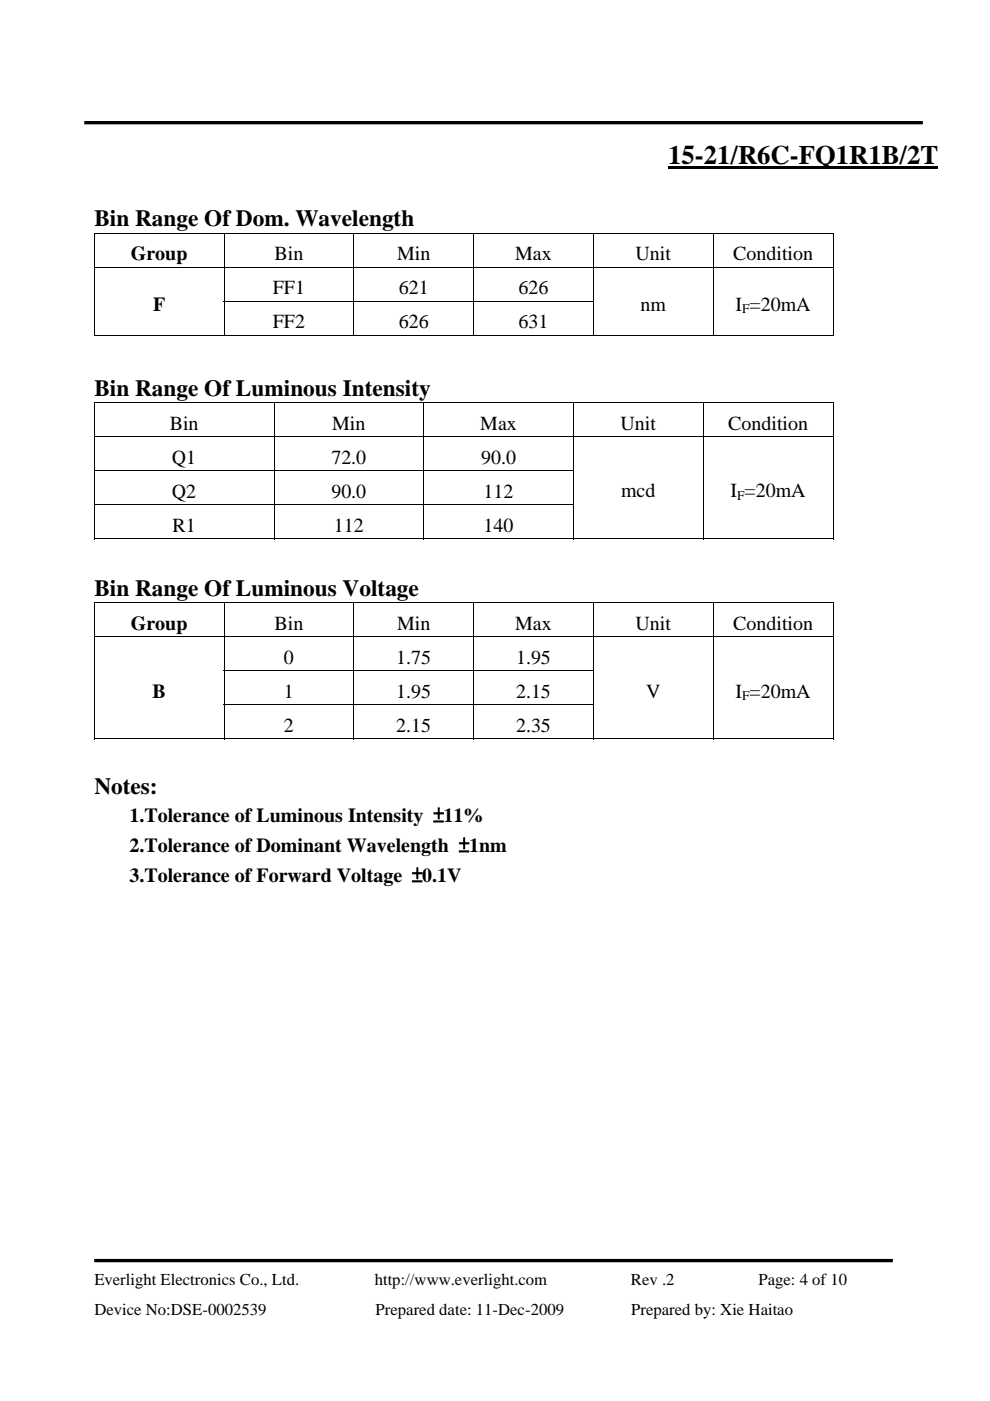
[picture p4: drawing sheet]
<svg xmlns="http://www.w3.org/2000/svg" width="210mm" height="297mm" viewBox="0 0 210 297" stroke-linecap="round" stroke-linejoin="round" font-family="sans-serif">
<defs><g id="words">
<text font-size="5.7" x="141.7" y="34.7">15-21/R6C-FQ1R1B/2T</text>
<g font-size="4.9">
<text x="20" y="48">Bin Range Of Dom. Wavelength</text>
<text x="20" y="83.9">Bin Range Of Luminous Intensity</text>
<text x="20" y="126.3">Bin Range Of Luminous Voltage</text>
<text x="20" y="168.4">Notes:</text>
</g>
<g font-size="4.2">
<text x="27.7" y="55.2">Group</text>
<text x="58.2" y="55.2">Bin</text>
<text x="84.2" y="55.2">Min</text>
<text x="109.2" y="55.2">Max</text>
<text x="134.7" y="55.2">Unit</text>
<text x="155.4" y="55.2">Condition</text>
<text x="32.4" y="65.9">F</text>
<text x="57.8" y="62.4">FF1</text>
<text x="84.5" y="62.4">621</text>
<text x="109.9" y="62.4">626</text>
<text x="135.8" y="65.9">nm</text>
<text x="156" y="65.9">I =20mA</text>
<text x="57.8" y="69.6">FF2</text>
<text x="84.5" y="69.6">626</text>
<text x="109.9" y="69.6">631</text>
<text x="36" y="91.1">Bin</text>
<text x="70.4" y="91.1">Min</text>
<text x="101.8" y="91.1">Max</text>
<text x="131.6" y="91.1">Unit</text>
<text x="154.4" y="91.1">Condition</text>
<text x="36.4" y="98.3">Q1</text>
<text x="70.3" y="98.3">72.0</text>
<text x="102" y="98.3">90.0</text>
<text x="36.4" y="105.5">Q2</text>
<text x="70.3" y="105.5">90.0</text>
<text x="102.5" y="105.5">112</text>
<text x="131.7" y="105.5">mcd</text>
<text x="154.9" y="105.5">I =20mA</text>
<text x="36.6" y="112.8">R1</text>
<text x="70.8" y="112.8">112</text>
<text x="102.5" y="112.8">140</text>
<text x="27.7" y="133.5">Group</text>
<text x="58.2" y="133.5">Bin</text>
<text x="84.2" y="133.5">Min</text>
<text x="109.2" y="133.5">Max</text>
<text x="134.7" y="133.5">Unit</text>
<text x="155.4" y="133.5">Condition</text>
<text x="60.2" y="140.8">0</text>
<text x="84" y="140.8">1.75</text>
<text x="109.4" y="140.8">1.95</text>
<text x="32.3" y="147.9">B</text>
<text x="60.2" y="148">1</text>
<text x="84" y="148">1.95</text>
<text x="109.4" y="148">2.15</text>
<text x="137" y="147.9">V</text>
<text x="156" y="147.9">I =20mA</text>
<text x="60.2" y="155.2">2</text>
<text x="84" y="155.2">2.15</text>
<text x="109.4" y="155.2">2.35</text>
<text x="27.4" y="174.3">1.Tolerance of Luminous Intensity ±11%</text>
<text x="27.4" y="180.7">2.Tolerance of Dominant Wavelength ±1nm</text>
<text x="27.4" y="187">3.Tolerance of Forward Voltage ±0.1V</text>
</g>
<g font-size="3.5">
<text x="20" y="272.4">Everlight Electronics Co., Ltd.</text>
<text x="79.4" y="272.4">http://www.everlight.com</text>
<text x="133.8" y="272.4">Rev .2</text>
<text x="160.8" y="272.4">Page: 4 of 10</text>
<text x="20" y="278.7">Device No:DSE-0002539</text>
<text x="79.6" y="278.7">Prepared date: 11-Dec-2009</text>
<text x="133.8" y="278.7">Prepared by: Xie Haitao</text>
</g>
<g font-size="2.8">
<text x="157.4" y="66.4">F</text>
<text x="156.3" y="106">F</text>
<text x="157.4" y="148.4">F</text>
</g>
</g></defs>
<g fill="#000">
<path d="M141.7 35.3h57.2v.6h-57.2zM19.9 49.4h.2v.1h-.2zM176.6 49.4h.1v.1h-.1zM19.9 63.8h.2v.2h-.2zM151.2 63.8h.1v.2h-.1zM176.6 63.8h.1v.2h-.1zM176.6 71h.1v.2h-.1zM19.9 85.3h.2v.1h-.2zM149 99.7h.2v.2h-.2zM176.6 85.3h.1v.1h-.1zM176.6 99.7h.1v.2h-.1zM149 106.9h.2v.2h-.2z"/>
<path d="M176.6 106.9h.1v.2h-.1zM176.6 114.2h.1v.1h-.1zM19.9 127.7h.2v.2h-.2zM176.6 127.7h.1v.2h-.1zM19.9 142.2h.2v.1h-.2zM19.9 149.4h.2v.1h-.2zM151.2 142.2h.1v.1h-.1zM151.2 149.4h.1v.1h-.1zM176.6 142.2h.1v.1h-.1zM176.6 149.4h.1v.1h-.1zM176.6 156.6h.1v.2h-.1z"/>
</g>
<path d="M17.9 26h177.8M20 267.3h169.3" fill="none" stroke="#000" stroke-width=".71" stroke-linecap="butt"/>
<g fill="none" stroke="#000" stroke-width=".21">
<path d="M19.9 49.4h156.8M19.9 56.7h156.8M20 49.5v7.1M20 56.7v7.1M47.5 49.5v7.1M47.5 56.7v7.1M75 49.5v7.1M75 56.7v7.1M100.4 49.5v7.1M100.4 56.7v7.1M125.8 49.5v7.1M125.8 56.7v7.1"/>
<path d="M151.2 49.5v7.1M151.2 56.7v7.1M176.6 49.5v7.1M176.6 56.7v7.1M19.9 71.1h27.5M20 64v7.2M47.4 63.9h78.5M47.5 64v7.2M47.6 71.1h27.4M75 64v7.2M75.1 71.1h25.3M100.4 64v7.2"/>
<path d="M100.5 71.1h25.3M125.8 64v7.2M125.9 71.1h25.3M151.2 64v7.2M151.3 71.1h25.3M176.6 64v7.2M19.9 85.4h156.8M19.9 92.6h156.8M19.9 99.8h101.8M20 85.4v7.1M20 92.7v7M20 99.9v7"/>
<path d="M58.1 85.4v7.1M58.1 92.7v7M58.1 99.9v7M89.9 85.4v7.1M89.9 92.7v7M89.9 99.9v7M121.6 85.4v7.1M121.6 92.7v7M121.6 99.9v7M149.1 85.4v7.1M149.1 92.7v7M149.1 99.9v7"/>
<path d="M176.6 85.4v7.1M176.6 92.7v7M176.6 99.9v7M19.9 107h101.8M19.9 114.2h38.1M20 107.1v7.2M58.1 107.1v7.2M58.2 114.2h31.6M89.9 107.1v7.2M89.9 114.2h31.6M121.6 107.1v7.2M121.7 114.2h27.3"/>
<path d="M149.1 107.1v7.2M149.2 114.2h27.4M176.6 107.1v7.2M19.9 127.8h156.8M19.9 135h156.8M20 127.9v7M20 135.1v7.1M47.5 127.9v7M47.5 135.1v7.1M75 127.9v7M75 135.1v7.1M100.4 127.9v7"/>
<path d="M100.4 135.1v7.1M125.8 127.9v7M125.8 135.1v7.1M151.2 127.9v7M151.2 135.1v7.1M176.6 127.9v7M176.6 135.1v7.1M19.9 156.7h27.5M20 142.3v7.1M20 149.5v7.3M47.4 142.2h78.5M47.4 149.5h78.5"/>
<path d="M47.5 142.3v7.1M47.5 149.5v7.3M47.6 156.7h27.4M75 142.3v7.1M75 149.5v7.3M75.1 156.7h25.3M100.4 142.3v7.1M100.4 149.5v7.3M100.5 156.7h25.3M125.8 142.3v7.1M125.8 149.5v7.3M125.9 156.7h25.3"/>
<path d="M151.2 142.3v7.1M151.2 149.5v7.3M151.3 156.7h25.3M176.6 142.3v7.1M176.6 149.5v7.3"/>
</g>
<use href="#words"/>
</svg>
